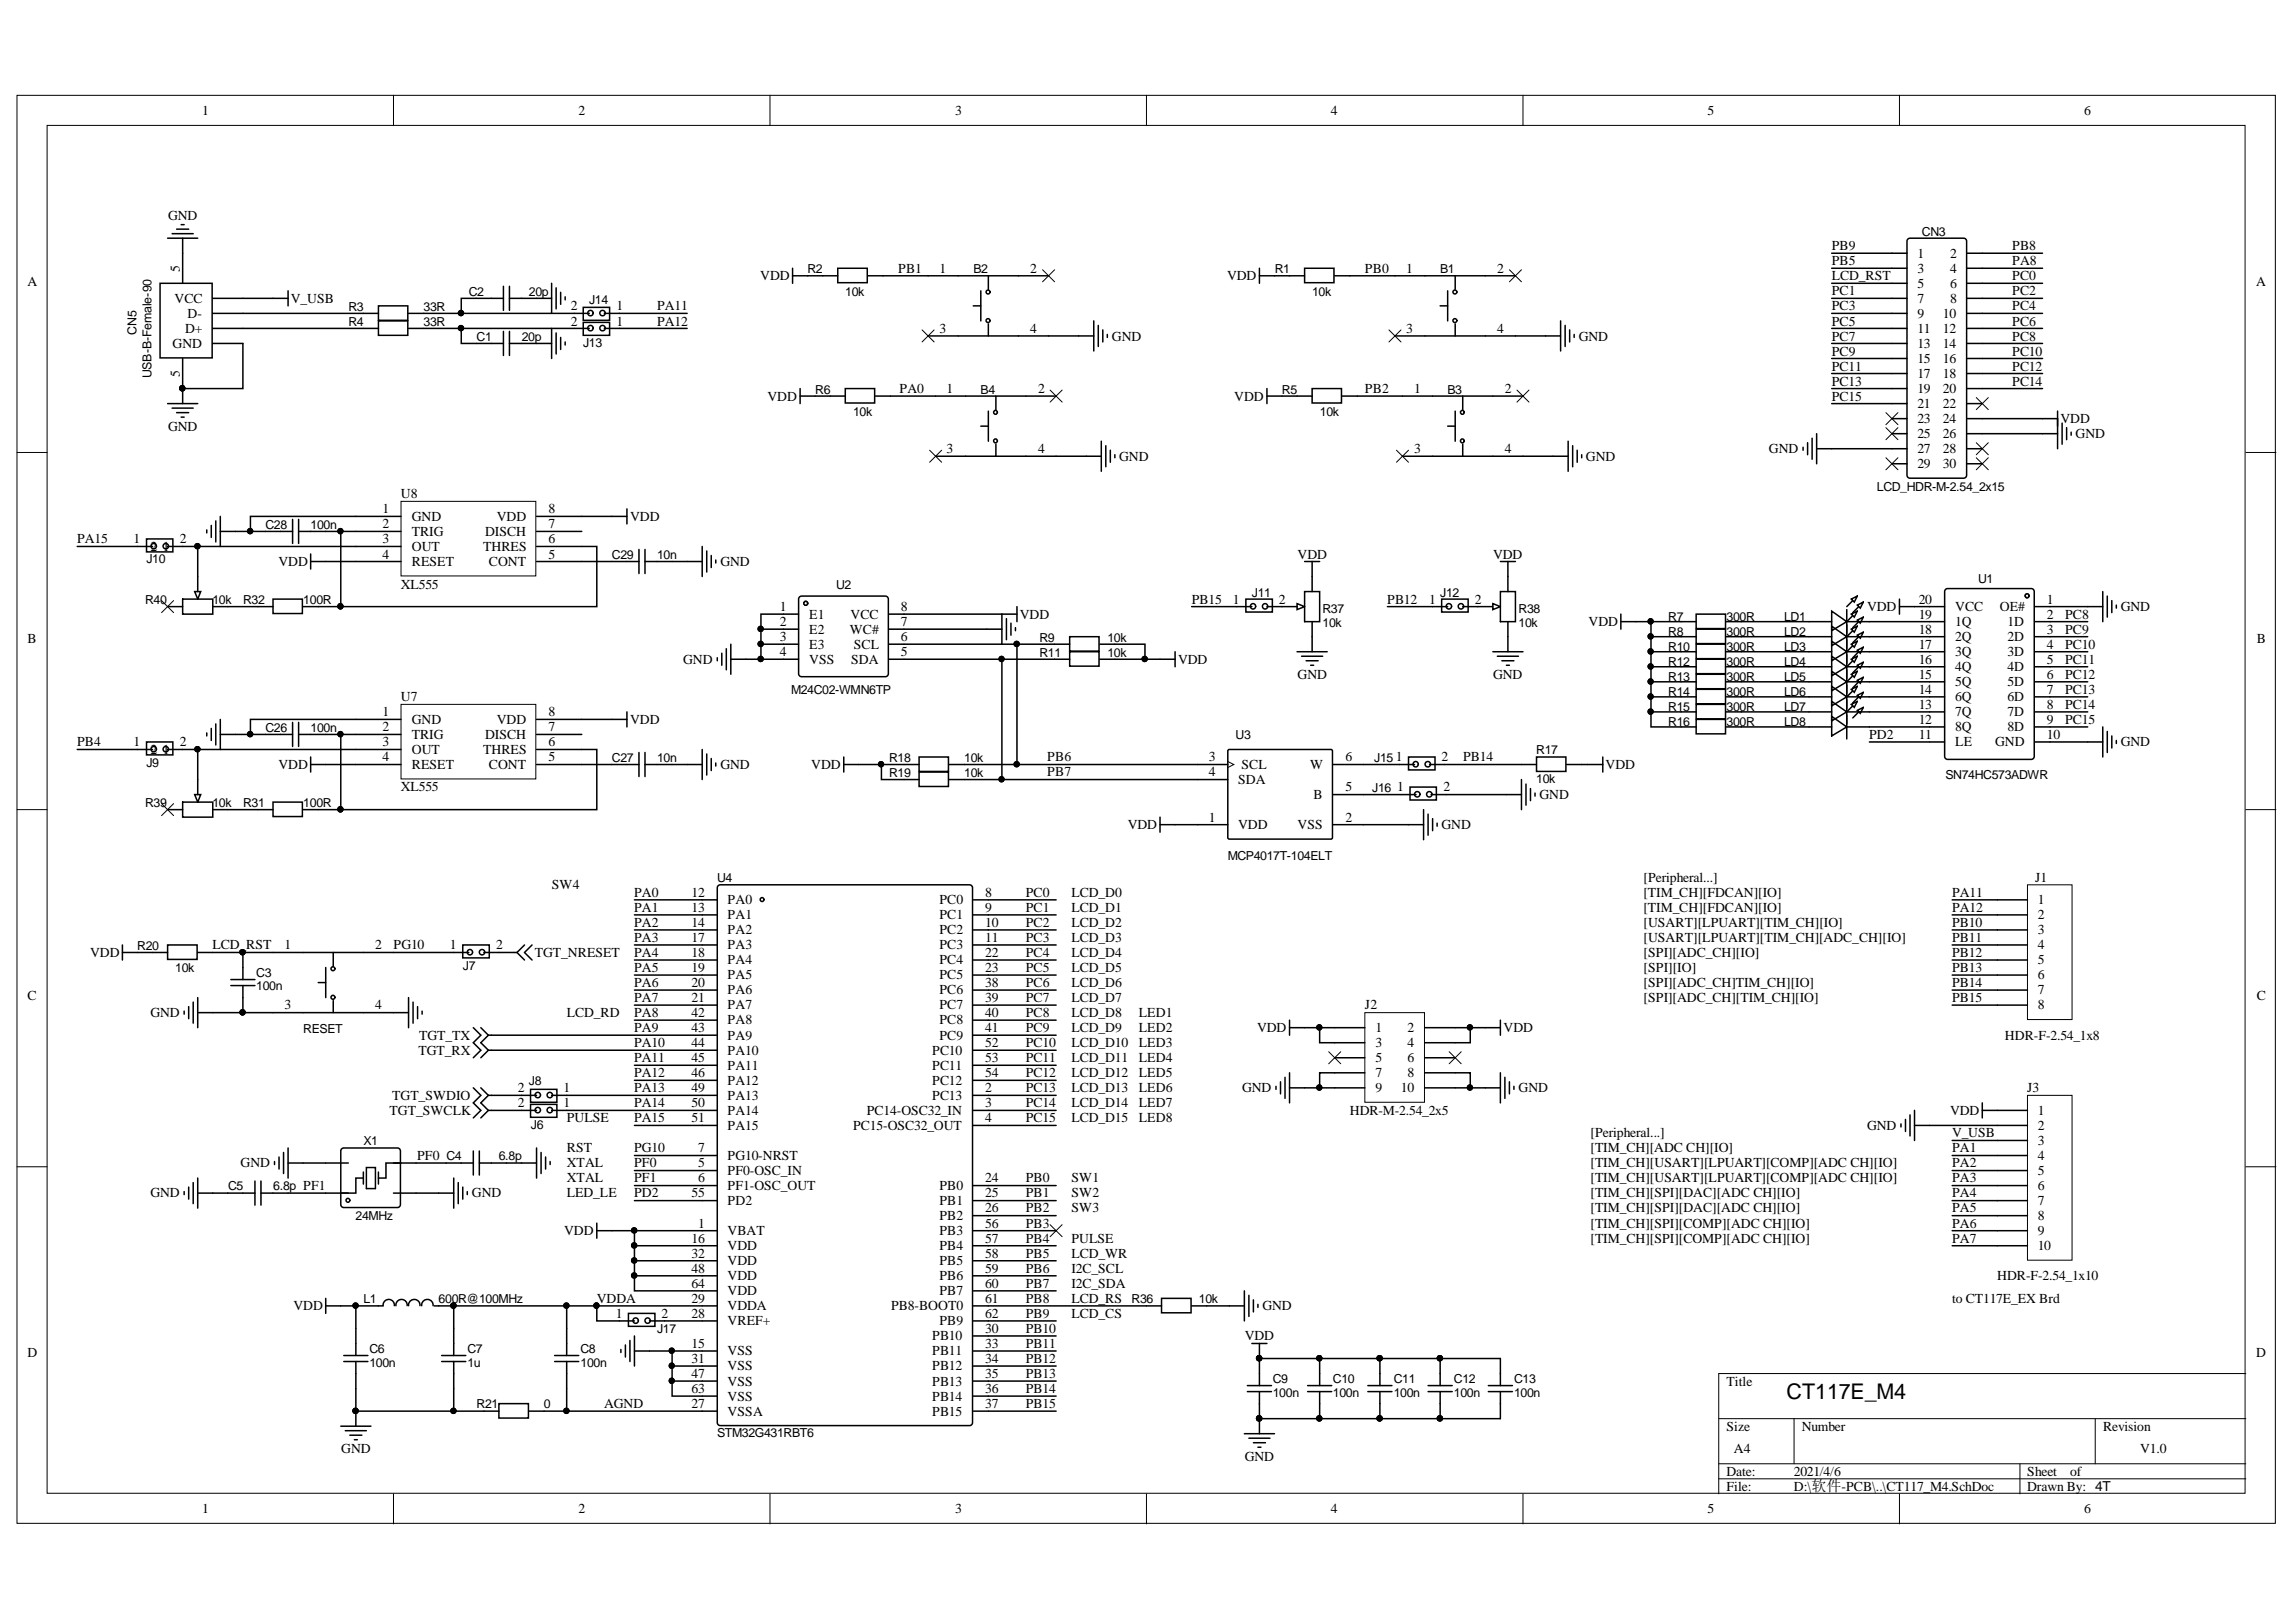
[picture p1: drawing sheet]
<svg xmlns="http://www.w3.org/2000/svg" width="297mm" height="210mm" viewBox="0 0 297 210" stroke-linecap="round" stroke-linejoin="round" font-family="sans-serif">
<defs><g id="words">
<text font-size="2.8" x="231.1" y="181.1">CT117E_M4</text>
<g font-size="1.8">
<text x="26.1" y="14.9">1</text>
<text x="74.8" y="14.9">2</text>
<text x="123.6" y="14.9">3</text>
<text x="172.2" y="14.9">4</text>
<text x="220.9" y="14.9">5</text>
<text x="269.6" y="14.9">6</text>
<text x="21.7" y="28.5">GND</text>
<text x="23.3" y="35.1" transform="rotate(-90 23.3 35.1)">5</text>
<text x="116.2" y="35.3">PB1</text>
<text x="121.5" y="35.3">1</text>
<text x="133.3" y="35.3">2</text>
<text x="176.6" y="35.3">PB0</text>
<text x="181.9" y="35.3">1</text>
<text x="193.7" y="35.3">2</text>
<text x="237" y="32.4">PB9</text>
<text x="237" y="34.3">PB5</text>
<text x="248.1" y="33.4">1</text>
<text x="248.1" y="35.3">3</text>
<text x="252.3" y="33.4">2</text>
<text x="252.3" y="35.3">4</text>
<text x="260.3" y="32.4">PB8</text>
<text x="260.3" y="34.3">PA8</text>
<text x="3.6" y="37">A</text>
<text x="22.6" y="39.2">VCC</text>
<text x="24.3" y="41.1">D-</text>
<text x="37.6" y="39.2">V_USB</text>
<text x="73.8" y="40.1">2</text>
<text x="79.8" y="40.1">1</text>
<text x="85" y="40.1">PA11</text>
<text x="98.4" y="36.2">VDD</text>
<text x="158.7" y="36.2">VDD</text>
<text x="237" y="38.2">PC1</text>
<text x="237" y="40.1">PC3</text>
<text x="237" y="36.2">LCD_RST</text>
<text x="248.1" y="37.3">5</text>
<text x="248.1" y="39.2">7</text>
<text x="248.1" y="41.1">9</text>
<text x="251.4" y="41.1">10</text>
<text x="252.3" y="37.3">6</text>
<text x="252.3" y="39.2">8</text>
<text x="260.3" y="36.2">PC0</text>
<text x="260.3" y="38.2">PC2</text>
<text x="260.3" y="40.1">PC4</text>
<text x="291.9" y="37">A</text>
<text x="22.3" y="45">GND</text>
<text x="23.9" y="43.1">D+</text>
<text x="73.8" y="42.2">2</text>
<text x="79.8" y="42.2">1</text>
<text x="85" y="42.2">PA12</text>
<text x="121.5" y="43.1">3</text>
<text x="133.3" y="43.1">4</text>
<text x="143.9" y="44.1">GND</text>
<text x="181.9" y="43.1">3</text>
<text x="193.7" y="43.1">4</text>
<text x="204.2" y="44.1">GND</text>
<text x="237" y="42.2">PC5</text>
<text x="237" y="44.1">PC7</text>
<text x="237" y="46">PC9</text>
<text x="237" y="48">PC11</text>
<text x="248.1" y="43.1">11</text>
<text x="248.1" y="45">13</text>
<text x="248.1" y="47">15</text>
<text x="251.4" y="43.1">12</text>
<text x="251.4" y="45">14</text>
<text x="251.4" y="47">16</text>
<text x="260.3" y="42.2">PC6</text>
<text x="260.3" y="44.1">PC8</text>
<text x="260.3" y="46">PC10</text>
<text x="260.3" y="48">PC12</text>
<text x="23.3" y="48.8" transform="rotate(-90 23.3 48.8)">5</text>
<text x="99.3" y="51.9">VDD</text>
<text x="116.4" y="50.9">PA0</text>
<text x="122.5" y="50.9">1</text>
<text x="134.3" y="50.9">2</text>
<text x="159.7" y="51.9">VDD</text>
<text x="176.6" y="50.9">PB2</text>
<text x="182.9" y="50.9">1</text>
<text x="194.7" y="50.9">2</text>
<text x="237" y="49.9">PC13</text>
<text x="237" y="51.9">PC15</text>
<text x="248.1" y="48.9">17</text>
<text x="248.1" y="50.9">19</text>
<text x="248.1" y="52.8">21</text>
<text x="251.4" y="48.9">18</text>
<text x="251.4" y="50.9">20</text>
<text x="251.4" y="52.8">22</text>
<text x="260.3" y="49.9">PC14</text>
<text x="21.7" y="55.8">GND</text>
<text x="122.5" y="58.6">3</text>
<text x="134.3" y="58.6">4</text>
<text x="144.8" y="59.7">GND</text>
<text x="182.9" y="58.6">3</text>
<text x="194.7" y="58.6">4</text>
<text x="205.2" y="59.7">GND</text>
<text x="228.9" y="58.6">GND</text>
<text x="248.1" y="54.8">23</text>
<text x="248.1" y="56.7">25</text>
<text x="248.1" y="58.6">27</text>
<text x="251.4" y="54.8">24</text>
<text x="251.4" y="56.7">26</text>
<text x="251.4" y="58.6">28</text>
<text x="266.6" y="54.8">VDD</text>
<text x="268.5" y="56.7">GND</text>
<text x="51.8" y="64.5">U8</text>
<text x="248.1" y="60.6">29</text>
<text x="251.4" y="60.6">30</text>
<text x="10" y="70.3">PA15</text>
<text x="17.3" y="70.3">1</text>
<text x="19.5" y="71.3">2</text>
<text x="21.1" y="71.3">1</text>
<text x="23.3" y="70.3">2</text>
<text x="49.5" y="66.4">1</text>
<text x="49.5" y="68.4">2</text>
<text x="49.5" y="70.3">3</text>
<text x="53.3" y="67.4">GND</text>
<text x="53.3" y="69.4">TRIG</text>
<text x="53.3" y="71.3">OUT</text>
<text x="62.5" y="71.3">THRES</text>
<text x="62.8" y="69.4">DISCH</text>
<text x="64.3" y="67.4">VDD</text>
<text x="71" y="70.3">6</text>
<text x="71" y="68.4">7</text>
<text x="71" y="66.4">8</text>
<text x="81.5" y="67.4">VDD</text>
<text x="36" y="73.3">VDD</text>
<text x="49.5" y="72.3">4</text>
<text x="51.8" y="76.2">XL555</text>
<text x="53.3" y="73.3">RESET</text>
<text x="63.3" y="73.3">CONT</text>
<text x="71" y="72.3">5</text>
<text x="93.2" y="73.3">GND</text>
<text x="167.9" y="72.3">VDD</text>
<text x="193.2" y="72.3">VDD</text>
<text x="3.6" y="83.2">B</text>
<text x="100.9" y="79.1">1</text>
<text x="100.9" y="81">2</text>
<text x="100.9" y="83">3</text>
<text x="104.7" y="80.1">E1</text>
<text x="104.7" y="82">E2</text>
<text x="104.7" y="84">E3</text>
<text x="109.9" y="82">WC#</text>
<text x="110" y="80.1">VCC</text>
<text x="110.5" y="84">SCL</text>
<text x="116.5" y="83">6</text>
<text x="116.5" y="81">7</text>
<text x="116.5" y="79.1">8</text>
<text x="131.9" y="80.1">VDD</text>
<text x="154.2" y="78.2">PB15</text>
<text x="159.5" y="78.2">1</text>
<text x="165.4" y="78.2">2</text>
<text x="179.5" y="78.2">PB12</text>
<text x="184.9" y="78.2">1</text>
<text x="190.8" y="78.2">2</text>
<text x="205.5" y="81">VDD</text>
<text x="241.5" y="79.1">VDD</text>
<text x="248.2" y="84">17</text>
<text x="248.2" y="82">18</text>
<text x="248.2" y="80.1">19</text>
<text x="248.2" y="78.2">20</text>
<text x="253" y="83">2Q</text>
<text x="253" y="81">1Q</text>
<text x="253" y="79.1">VCC</text>
<text x="258.7" y="79.1">OE#</text>
<text x="259.7" y="81">1D</text>
<text x="259.7" y="83">2D</text>
<text x="264.8" y="78.2">1</text>
<text x="264.8" y="80.1">2</text>
<text x="264.8" y="82">3</text>
<text x="264.8" y="84">4</text>
<text x="267.2" y="80.1">PC8</text>
<text x="267.2" y="82">PC9</text>
<text x="267.2" y="84">PC10</text>
<text x="274.4" y="79.1">GND</text>
<text x="292" y="83.2">B</text>
<text x="88.4" y="85.9">GND</text>
<text x="100.9" y="84.9">4</text>
<text x="104.7" y="85.9">VSS</text>
<text x="110.1" y="85.9">SDA</text>
<text x="116.5" y="84.9">5</text>
<text x="152.4" y="85.9">VDD</text>
<text x="167.9" y="87.9">GND</text>
<text x="193.2" y="87.9">GND</text>
<text x="248.2" y="89.8">14</text>
<text x="248.2" y="87.9">15</text>
<text x="248.2" y="85.9">16</text>
<text x="253" y="88.8">5Q</text>
<text x="253" y="86.9">4Q</text>
<text x="253" y="84.9">3Q</text>
<text x="259.7" y="84.9">3D</text>
<text x="259.7" y="86.9">4D</text>
<text x="259.7" y="88.8">5D</text>
<text x="264.8" y="85.9">5</text>
<text x="264.8" y="87.9">6</text>
<text x="264.8" y="89.8">7</text>
<text x="267.2" y="85.9">PC11</text>
<text x="267.2" y="87.9">PC12</text>
<text x="267.2" y="89.8">PC13</text>
<text x="49.5" y="92.7">1</text>
<text x="49.5" y="94.6">2</text>
<text x="51.8" y="90.7">U7</text>
<text x="53.3" y="93.7">GND</text>
<text x="53.3" y="95.6">TRIG</text>
<text x="62.8" y="95.6">DISCH</text>
<text x="64.3" y="93.7">VDD</text>
<text x="71" y="94.6">7</text>
<text x="71" y="92.7">8</text>
<text x="81.5" y="93.7">VDD</text>
<text x="241.8" y="95.6">PD2</text>
<text x="248.2" y="95.6">11</text>
<text x="248.2" y="93.7">12</text>
<text x="248.2" y="91.8">13</text>
<text x="253" y="94.6">8Q</text>
<text x="253" y="92.7">7Q</text>
<text x="253" y="90.7">6Q</text>
<text x="259.7" y="90.7">6D</text>
<text x="259.7" y="92.7">7D</text>
<text x="259.7" y="94.6">8D</text>
<text x="264.8" y="91.8">8</text>
<text x="264.8" y="93.7">9</text>
<text x="264.8" y="95.6">10</text>
<text x="267.2" y="91.8">PC14</text>
<text x="267.2" y="93.7">PC15</text>
<text x="10" y="96.6">PB4</text>
<text x="17.3" y="96.6">1</text>
<text x="19.5" y="97.6">2</text>
<text x="21.1" y="97.6">1</text>
<text x="23.3" y="96.6">2</text>
<text x="36" y="99.5">VDD</text>
<text x="49.5" y="96.6">3</text>
<text x="49.5" y="98.5">4</text>
<text x="53.3" y="97.6">OUT</text>
<text x="53.3" y="99.5">RESET</text>
<text x="62.5" y="97.6">THRES</text>
<text x="63.3" y="99.5">CONT</text>
<text x="71" y="98.5">5</text>
<text x="71" y="96.6">6</text>
<text x="93.2" y="99.5">GND</text>
<text x="105" y="99.5">VDD</text>
<text x="135.5" y="98.5">PB6</text>
<text x="135.5" y="100.5">PB7</text>
<text x="156.4" y="100.5">4</text>
<text x="156.4" y="98.5">3</text>
<text x="160.2" y="101.5">SDA</text>
<text x="160.6" y="99.5">SCL</text>
<text x="169.5" y="99.5">W</text>
<text x="174.1" y="98.5">6</text>
<text x="186.5" y="98.5">2</text>
<text x="189.3" y="98.5">PB14</text>
<text x="207.7" y="99.5">VDD</text>
<text x="253" y="96.6">LE</text>
<text x="258.1" y="96.6">GND</text>
<text x="274.4" y="96.6">GND</text>
<text x="51.8" y="102.4">XL555</text>
<text x="145.9" y="107.3">VDD</text>
<text x="156.4" y="106.4">1</text>
<text x="160.2" y="107.3">VDD</text>
<text x="167.9" y="107.3">VSS</text>
<text x="169.9" y="103.4">B</text>
<text x="174.1" y="102.4">5</text>
<text x="174.1" y="106.4">2</text>
<text x="180.7" y="102.4">1</text>
<text x="186.5" y="107.3">GND</text>
<text x="186.7" y="102.4">2</text>
<text x="199.2" y="103.4">GND</text>
<text x="71.4" y="115.1">SW4</text>
<text x="82" y="116.1">PA0</text>
<text x="82" y="118">PA1</text>
<text x="82" y="120">PA2</text>
<text x="89.5" y="116.1">12</text>
<text x="89.5" y="118">13</text>
<text x="89.5" y="120">14</text>
<text x="94.1" y="117">PA0</text>
<text x="94.1" y="119">PA1</text>
<text x="121.5" y="117">PC0</text>
<text x="121.5" y="119">PC1</text>
<text x="127.5" y="116.1">8</text>
<text x="127.5" y="118">9</text>
<text x="127.5" y="120">10</text>
<text x="132.7" y="116.1">PC0</text>
<text x="132.7" y="118">PC1</text>
<text x="132.7" y="120">PC2</text>
<text x="138.6" y="116.1">LCD_D0</text>
<text x="138.6" y="118">LCD_D1</text>
<text x="138.6" y="120">LCD_D2</text>
<text x="212.6" y="116.1">[TIM_CH][FDCAN][IO]</text>
<text x="212.6" y="120">[USART][LPUART][TIM_CH][IO]</text>
<text x="212.6" y="118">[TIM_CH][FDCAN][IO]</text>
<text x="212.6" y="114.2">[Peripheral...]</text>
<text x="252.5" y="116.1">PA11</text>
<text x="252.5" y="118">PA12</text>
<text x="252.5" y="120">PB10</text>
<text x="263.3" y="114.2">J1</text>
<text x="263.6" y="117">1</text>
<text x="263.6" y="119">2</text>
<text x="11.7" y="123.9">VDD</text>
<text x="27.5" y="122.9">LCD_RST</text>
<text x="36.8" y="122.9">1</text>
<text x="48.5" y="122.9">2</text>
<text x="50.9" y="122.9">PG10</text>
<text x="58.2" y="122.9">1</text>
<text x="64.2" y="122.9">2</text>
<text x="69.2" y="123.9">TGT_NRESET</text>
<text x="82" y="121.9">PA3</text>
<text x="82" y="123.9">PA4</text>
<text x="82" y="125.8">PA5</text>
<text x="89.5" y="121.9">17</text>
<text x="89.5" y="123.9">18</text>
<text x="89.5" y="125.8">19</text>
<text x="94.1" y="120.9">PA2</text>
<text x="94.1" y="122.9">PA3</text>
<text x="94.1" y="124.8">PA4</text>
<text x="121.5" y="120.9">PC2</text>
<text x="121.5" y="122.9">PC3</text>
<text x="121.5" y="124.8">PC4</text>
<text x="127.5" y="121.9">11</text>
<text x="127.5" y="123.9">22</text>
<text x="127.5" y="125.8">23</text>
<text x="132.7" y="121.9">PC3</text>
<text x="132.7" y="123.9">PC4</text>
<text x="132.7" y="125.8">PC5</text>
<text x="138.6" y="121.9">LCD_D3</text>
<text x="138.6" y="123.9">LCD_D4</text>
<text x="138.6" y="125.8">LCD_D5</text>
<text x="212.6" y="121.9">[USART][LPUART][TIM_CH][ADC_CH][IO]</text>
<text x="212.6" y="123.9">[SPI][ADC_CH][IO]</text>
<text x="212.6" y="125.8">[SPI][IO]</text>
<text x="252.5" y="123.9">PB12</text>
<text x="252.5" y="125.8">PB13</text>
<text x="252.5" y="121.9">PB11</text>
<text x="263.6" y="120.9">3</text>
<text x="263.6" y="122.9">4</text>
<text x="263.6" y="124.8">5</text>
<text x="3.6" y="129.4">C</text>
<text x="19.5" y="131.6">GND</text>
<text x="36.8" y="130.6">3</text>
<text x="48.5" y="130.6">4</text>
<text x="73.3" y="131.6">LCD_RD</text>
<text x="82" y="127.8">PA6</text>
<text x="82" y="129.7">PA7</text>
<text x="82" y="131.6">PA8</text>
<text x="89.5" y="127.8">20</text>
<text x="89.5" y="129.7">21</text>
<text x="89.5" y="131.6">42</text>
<text x="94.1" y="126.7">PA5</text>
<text x="94.1" y="128.7">PA6</text>
<text x="94.1" y="130.6">PA7</text>
<text x="121.5" y="126.7">PC5</text>
<text x="121.5" y="128.7">PC6</text>
<text x="121.5" y="130.6">PC7</text>
<text x="127.5" y="127.8">38</text>
<text x="127.5" y="129.7">39</text>
<text x="127.5" y="131.6">40</text>
<text x="132.7" y="127.8">PC6</text>
<text x="132.7" y="129.7">PC7</text>
<text x="132.7" y="131.6">PC8</text>
<text x="138.6" y="127.8">LCD_D6</text>
<text x="138.6" y="129.7">LCD_D7</text>
<text x="138.6" y="131.6">LCD_D8</text>
<text x="147.3" y="131.6">LED1</text>
<text x="176.6" y="130.6">J2</text>
<text x="212.6" y="127.8">[SPI][ADC_CH]TIM_CH][IO]</text>
<text x="212.6" y="129.7">[SPI][ADC_CH][TIM_CH][IO]</text>
<text x="252.5" y="127.8">PB14</text>
<text x="252.5" y="129.7">PB15</text>
<text x="263.6" y="126.7">6</text>
<text x="263.6" y="128.7">7</text>
<text x="263.6" y="130.6">8</text>
<text x="292" y="129.4">C</text>
<text x="54.1" y="136.5">TGT_RX</text>
<text x="54.2" y="134.6">TGT_TX</text>
<text x="82" y="133.6">PA9</text>
<text x="82" y="135.5">PA10</text>
<text x="82" y="137.5">PA11</text>
<text x="89.5" y="133.6">43</text>
<text x="89.5" y="135.5">44</text>
<text x="89.5" y="137.5">45</text>
<text x="94.1" y="132.6">PA8</text>
<text x="94.1" y="134.6">PA9</text>
<text x="94.1" y="136.5">PA10</text>
<text x="120.6" y="136.5">PC10</text>
<text x="121.5" y="132.6">PC8</text>
<text x="121.5" y="134.6">PC9</text>
<text x="127.5" y="133.6">41</text>
<text x="127.5" y="135.5">52</text>
<text x="127.5" y="137.5">53</text>
<text x="132.7" y="133.6">PC9</text>
<text x="132.7" y="135.5">PC10</text>
<text x="132.7" y="137.5">PC11</text>
<text x="138.6" y="133.6">LCD_D9</text>
<text x="138.6" y="135.5">LCD_D10</text>
<text x="138.6" y="137.5">LCD_D11</text>
<text x="147.3" y="133.6">LED2</text>
<text x="147.3" y="135.5">LED3</text>
<text x="147.3" y="137.5">LED4</text>
<text x="162.6" y="133.6">VDD</text>
<text x="177.9" y="133.6">1</text>
<text x="177.9" y="135.5">3</text>
<text x="177.9" y="137.5">5</text>
<text x="182.1" y="133.6">2</text>
<text x="182.1" y="135.5">4</text>
<text x="182.1" y="137.5">6</text>
<text x="194.5" y="133.6">VDD</text>
<text x="259.4" y="134.6">HDR-F-2.54_1x8</text>
<text x="50.7" y="142.4">TGT_SWDIO</text>
<text x="67" y="141.4">2</text>
<text x="67" y="143.3">2</text>
<text x="72.9" y="141.4">1</text>
<text x="72.9" y="143.3">1</text>
<text x="82" y="139.4">PA12</text>
<text x="82" y="141.4">PA13</text>
<text x="82" y="143.3">PA14</text>
<text x="89.5" y="139.4">46</text>
<text x="89.5" y="141.4">49</text>
<text x="89.5" y="143.3">50</text>
<text x="94.1" y="138.5">PA11</text>
<text x="94.1" y="140.4">PA12</text>
<text x="94.1" y="142.4">PA13</text>
<text x="120.6" y="142.4">PC13</text>
<text x="120.6" y="138.5">PC11</text>
<text x="120.6" y="140.4">PC12</text>
<text x="127.5" y="141.4">2</text>
<text x="127.5" y="143.3">3</text>
<text x="127.5" y="139.4">54</text>
<text x="132.7" y="139.4">PC12</text>
<text x="132.7" y="141.4">PC13</text>
<text x="132.7" y="143.3">PC14</text>
<text x="138.6" y="139.4">LCD_D12</text>
<text x="138.6" y="141.4">LCD_D13</text>
<text x="138.6" y="143.3">LCD_D14</text>
<text x="147.3" y="139.4">LED5</text>
<text x="147.3" y="141.4">LED6</text>
<text x="147.3" y="143.3">LED7</text>
<text x="160.7" y="141.4">GND</text>
<text x="177.9" y="139.4">7</text>
<text x="177.9" y="141.4">9</text>
<text x="181.2" y="141.4">10</text>
<text x="182.1" y="139.4">8</text>
<text x="196.5" y="141.4">GND</text>
<text x="262.3" y="141.4">J3</text>
<text x="50.4" y="144.3">TGT_SWCLK</text>
<text x="73.3" y="149.1">RST</text>
<text x="73.3" y="145.2">PULSE</text>
<text x="82" y="145.2">PA15</text>
<text x="82" y="149.1">PG10</text>
<text x="89.5" y="145.2">51</text>
<text x="90.3" y="149.1">7</text>
<text x="94.1" y="144.3">PA14</text>
<text x="94.1" y="146.3">PA15</text>
<text x="110.4" y="146.3">PC15-OSC32_OUT</text>
<text x="112.1" y="144.3">PC14-OSC32_IN</text>
<text x="127.5" y="145.2">4</text>
<text x="132.7" y="145.2">PC15</text>
<text x="138.6" y="145.2">LCD_D15</text>
<text x="147.3" y="145.2">LED8</text>
<text x="174.6" y="144.3">HDR-M-2.54_2x5</text>
<text x="205.8" y="149.1">[TIM_CH][ADC CH][IO]</text>
<text x="205.8" y="147.2">[Peripheral...]</text>
<text x="241.5" y="146.3">GND</text>
<text x="252.3" y="144.3">VDD</text>
<text x="252.5" y="149.1">PA1</text>
<text x="252.5" y="147.2">V_USB</text>
<text x="263.6" y="144.3">1</text>
<text x="263.6" y="146.3">2</text>
<text x="263.6" y="148.2">3</text>
<text x="19.5" y="155">GND</text>
<text x="31.1" y="151.1">GND</text>
<text x="54" y="150.1">PF0 C4</text>
<text x="61.1" y="155">GND</text>
<text x="73.3" y="151.1">XTAL</text>
<text x="73.3" y="153">XTAL</text>
<text x="73.3" y="155">LED_LE</text>
<text x="82" y="151.1">PF0</text>
<text x="82" y="153">PF1</text>
<text x="82" y="155">PD2</text>
<text x="89.5" y="155">55</text>
<text x="90.3" y="151.1">5</text>
<text x="90.3" y="153">6</text>
<text x="94.1" y="152.1">PF0-OSC_IN</text>
<text x="94.1" y="154">PF1-OSC_OUT</text>
<text x="94.1" y="150.1">PG10-NRST</text>
<text x="94.1" y="156">PD2</text>
<text x="121.5" y="154">PB0</text>
<text x="121.5" y="156">PB1</text>
<text x="127.5" y="153">24</text>
<text x="127.5" y="155">25</text>
<text x="132.7" y="153">PB0</text>
<text x="132.7" y="155">PB1</text>
<text x="138.6" y="153">SW1</text>
<text x="138.6" y="155">SW2</text>
<text x="205.8" y="151.1">[TIM_CH][USART][LPUART][COMP][ADC CH][IO]</text>
<text x="205.8" y="153">[TIM_CH][USART][LPUART][COMP][ADC CH][IO]</text>
<text x="205.8" y="155">[TIM_CH][SPI][DAC][ADC CH][IO]</text>
<text x="252.5" y="151.1">PA2</text>
<text x="252.5" y="153">PA3</text>
<text x="252.5" y="155">PA4</text>
<text x="263.6" y="150.1">4</text>
<text x="263.6" y="152.1">5</text>
<text x="263.6" y="154">6</text>
<text x="263.6" y="156">7</text>
<text x="73" y="159.9">VDD</text>
<text x="89.5" y="160.8">16</text>
<text x="90.3" y="158.9">1</text>
<text x="94.1" y="159.9">VBAT</text>
<text x="94.1" y="161.8">VDD</text>
<text x="121.5" y="157.9">PB2</text>
<text x="121.5" y="159.9">PB3</text>
<text x="121.5" y="161.8">PB4</text>
<text x="127.5" y="156.9">26</text>
<text x="127.5" y="158.9">56</text>
<text x="127.5" y="160.8">57</text>
<text x="132.7" y="156.9">PB2</text>
<text x="132.7" y="158.9">PB3</text>
<text x="132.7" y="160.8">PB4</text>
<text x="138.6" y="160.8">PULSE</text>
<text x="138.6" y="156.9">SW3</text>
<text x="205.8" y="156.9">[TIM_CH][SPI][DAC][ADC CH][IO]</text>
<text x="205.8" y="158.9">[TIM_CH][SPI][COMP][ADC CH][IO]</text>
<text x="205.8" y="160.8">[TIM_CH][SPI][COMP][ADC CH][IO]</text>
<text x="252.5" y="156.9">PA5</text>
<text x="252.5" y="158.9">PA6</text>
<text x="252.5" y="160.8">PA7</text>
<text x="263.6" y="157.9">8</text>
<text x="263.6" y="159.9">9</text>
<text x="263.6" y="161.8">10</text>
<text x="89.5" y="162.7">32</text>
<text x="89.5" y="164.7">48</text>
<text x="89.5" y="166.7">64</text>
<text x="94.1" y="163.8">VDD</text>
<text x="94.1" y="165.7">VDD</text>
<text x="94.1" y="167.6">VDD</text>
<text x="121.5" y="163.8">PB5</text>
<text x="121.5" y="165.7">PB6</text>
<text x="121.5" y="167.6">PB7</text>
<text x="127.5" y="162.7">58</text>
<text x="127.5" y="164.7">59</text>
<text x="127.5" y="166.7">60</text>
<text x="132.7" y="162.7">PB5</text>
<text x="132.7" y="164.7">PB6</text>
<text x="132.7" y="166.7">PB7</text>
<text x="138.6" y="166.7">I2C_SDA</text>
<text x="138.6" y="164.7">I2C_SCL</text>
<text x="138.6" y="162.7">LCD_WR</text>
<text x="258.4" y="165.7">HDR-F-2.54_1x10</text>
<text x="38" y="169.6">VDD</text>
<text x="77.2" y="168.7">VDDA</text>
<text x="79.7" y="170.6">1</text>
<text x="85.6" y="170.6">2</text>
<text x="89.5" y="170.6">28</text>
<text x="89.5" y="168.7">29</text>
<text x="94.1" y="171.5">VREF+</text>
<text x="94.1" y="169.6">VDDA</text>
<text x="115.3" y="169.6">PB8-BOOT0</text>
<text x="120.6" y="173.5">PB10</text>
<text x="121.5" y="171.5">PB9</text>
<text x="127.5" y="172.5">30</text>
<text x="127.5" y="168.7">61</text>
<text x="127.5" y="170.6">62</text>
<text x="132.7" y="168.7">PB8</text>
<text x="132.7" y="170.6">PB9</text>
<text x="132.7" y="172.5">PB10</text>
<text x="138.6" y="170.6">LCD_CS</text>
<text x="138.6" y="168.7">LCD_RS</text>
<text x="161" y="173.5">VDD</text>
<text x="163.3" y="169.6">GND</text>
<text x="252.5" y="168.7">to CT117E_EX Brd</text>
<text x="3.6" y="175.7">D</text>
<text x="89.5" y="174.5">15</text>
<text x="89.5" y="176.4">31</text>
<text x="89.5" y="178.4">47</text>
<text x="94.1" y="175.4">VSS</text>
<text x="94.1" y="177.4">VSS</text>
<text x="94.1" y="179.3">VSS</text>
<text x="120.6" y="175.4">PB11</text>
<text x="120.6" y="177.4">PB12</text>
<text x="120.6" y="179.3">PB13</text>
<text x="127.5" y="174.5">33</text>
<text x="127.5" y="176.4">34</text>
<text x="127.5" y="178.4">35</text>
<text x="132.7" y="174.5">PB11</text>
<text x="132.7" y="176.4">PB12</text>
<text x="132.7" y="178.4">PB13</text>
<text x="223.4" y="179.3">Title</text>
<text x="291.9" y="175.7">D</text>
<text x="78.1" y="182.3">AGND</text>
<text x="89.5" y="182.3">27</text>
<text x="89.5" y="180.3">63</text>
<text x="94.1" y="183.2">VSSA</text>
<text x="94.1" y="181.2">VSS</text>
<text x="120.6" y="181.2">PB14</text>
<text x="120.6" y="183.2">PB15</text>
<text x="127.5" y="180.3">36</text>
<text x="127.5" y="182.3">37</text>
<text x="132.7" y="180.3">PB14</text>
<text x="132.7" y="182.3">PB15</text>
<text x="223.4" y="185.1">Size</text>
<text x="233.1" y="185.1">Number</text>
<text x="272.1" y="185.1">Revision</text>
<text x="44.1" y="188.1">GND</text>
<text x="161" y="189">GND</text>
<text x="223.4" y="191">Date:</text>
<text x="224.3" y="188.1">A4</text>
<text x="232.1" y="191">2021/4/6</text>
<text x="262.3" y="191">Sheet</text>
<text x="267.8" y="191">of</text>
<text x="276.9" y="188.1">V1.0</text>
<text x="26.1" y="195.9">1</text>
<text x="74.8" y="195.9">2</text>
<text x="123.6" y="195.9">3</text>
<text x="172.2" y="195.9">4</text>
<text x="220.9" y="195.9">5</text>
<text x="223.4" y="192.9">File:</text>
<text x="232.1" y="192.9">D:\软件-PCB\..\CT117_M4.SchDoc</text>
<text x="262.3" y="192.9">Drawn By: 4T</text>
<text x="269.6" y="195.9">6</text>
</g>
<g font-size="1.6">
<text x="104.4" y="35.3">R2</text>
<text x="125.9" y="35.3">B2</text>
<text x="164.9" y="35.3">R1</text>
<text x="186.3" y="35.3">B1</text>
<text x="248.6" y="30.5">CN3</text>
<text x="45.1" y="40.2">R3</text>
<text x="54.8" y="40.2">33R</text>
<text x="60.6" y="38.3">C2</text>
<text x="68.4" y="38.3">20p</text>
<text x="76.2" y="39.3">J14</text>
<text x="109.4" y="38.3">10k</text>
<text x="169.7" y="38.3">10k</text>
<text x="17.7" y="43.3" transform="rotate(-90 17.7 43.3)">CN5</text>
<text x="45.1" y="42.2">R4</text>
<text x="54.8" y="42.2">33R</text>
<text x="61.7" y="44.1">C1</text>
<text x="67.5" y="44.1">20p</text>
<text x="75.4" y="44.9">J13</text>
<text x="19.6" y="48.9" transform="rotate(-90 19.6 48.9)">USB-B-Female-90</text>
<text x="105.5" y="50.9">R6</text>
<text x="110.4" y="53.8">10k</text>
<text x="126.9" y="50.9">B4</text>
<text x="165.9" y="50.9">R5</text>
<text x="170.8" y="53.8">10k</text>
<text x="187.2" y="50.9">B3</text>
<text x="242.8" y="63.5">LCD_HDR-M-2.54_2x15</text>
<text x="34.3" y="68.4">C28</text>
<text x="40.2" y="68.4">100n</text>
<text x="18.9" y="72.9">J10</text>
<text x="79.2" y="72.3">C29</text>
<text x="85" y="72.3">10n</text>
<text x="108.2" y="76.2">U2</text>
<text x="162" y="77.2">J11</text>
<text x="186.3" y="77.2">J12</text>
<text x="255.9" y="75.5">U1</text>
<text x="18.8" y="78.2">R40</text>
<text x="27.5" y="78.2">10k</text>
<text x="31.5" y="78.2">R32</text>
<text x="39.2" y="78.2">100R</text>
<text x="134.5" y="83.1">R9</text>
<text x="143.3" y="83.1">10k</text>
<text x="171.1" y="79.3">R37</text>
<text x="171.1" y="81.1">10k</text>
<text x="196.5" y="79.3">R38</text>
<text x="196.5" y="81.1">10k</text>
<text x="215.8" y="80.4">R7</text>
<text x="215.8" y="82.3">R8</text>
<text x="223.4" y="80.4">300R</text>
<text x="223.4" y="82.3">300R</text>
<text x="230.8" y="80.4">LD1</text>
<text x="230.8" y="82.3">LD2</text>
<text x="102.3" y="89.8">M24C02-WMN6TP</text>
<text x="134.5" y="85">R11</text>
<text x="143.3" y="85">10k</text>
<text x="215.8" y="84.2">R10</text>
<text x="215.8" y="86.2">R12</text>
<text x="215.8" y="88.1">R13</text>
<text x="223.4" y="84.2">300R</text>
<text x="223.4" y="86.2">300R</text>
<text x="223.4" y="88.1">300R</text>
<text x="230.8" y="84.2">LD3</text>
<text x="230.8" y="86.2">LD4</text>
<text x="230.8" y="88.1">LD5</text>
<text x="34.3" y="94.7">C26</text>
<text x="40.2" y="94.7">100n</text>
<text x="159.8" y="95.6">U3</text>
<text x="215.8" y="90.1">R14</text>
<text x="215.8" y="92">R15</text>
<text x="215.8" y="94">R16</text>
<text x="223.4" y="90.1">300R</text>
<text x="223.4" y="92">300R</text>
<text x="223.4" y="94">300R</text>
<text x="230.8" y="90.1">LD6</text>
<text x="230.8" y="92">LD7</text>
<text x="230.8" y="94">LD8</text>
<text x="18.9" y="99.2">J9</text>
<text x="79.2" y="98.6">C27</text>
<text x="85" y="98.6">10n</text>
<text x="115" y="98.6">R18</text>
<text x="115" y="100.5">R19</text>
<text x="124.7" y="98.6">10k</text>
<text x="124.7" y="100.5">10k</text>
<text x="177.8" y="98.6">J151</text>
<text x="198.8" y="97.6">R17</text>
<text x="198.8" y="101.3">10k</text>
<text x="251.7" y="100.8">SN74HC573ADWR</text>
<text x="18.8" y="104.4">R39</text>
<text x="27.5" y="104.4">10k</text>
<text x="31.5" y="104.4">R31</text>
<text x="39.2" y="104.4">100R</text>
<text x="177.5" y="102.5">J16</text>
<text x="158.8" y="111.3">MCP4017T-104ELT</text>
<text x="92.8" y="114.2">U4</text>
<text x="17.8" y="122.9">R20</text>
<text x="22.7" y="125.8">10k</text>
<text x="59.9" y="125.5">J7</text>
<text x="33.2" y="126.4">C3</text>
<text x="33.2" y="128.2">100n</text>
<text x="39.2" y="133.7">RESET</text>
<text x="68.4" y="140.4">J8</text>
<text x="47" y="148.2">X1</text>
<text x="68.7" y="146.1">J6</text>
<text x="29.5" y="154">C5</text>
<text x="35.4" y="154">6.8p PF1</text>
<text x="64.5" y="150.1">6.8p</text>
<text x="46" y="157.9">24MHz</text>
<text x="47" y="168.7">L1</text>
<text x="56.7" y="168.7">600R@100MHz</text>
<text x="85" y="172.5">J17</text>
<text x="146.4" y="168.7">R36</text>
<text x="155.1" y="168.7">10k</text>
<text x="47.8" y="175.1">C6</text>
<text x="47.8" y="176.8">100n</text>
<text x="60.5" y="175.1">C7</text>
<text x="60.5" y="176.8">1u</text>
<text x="75.1" y="175.1">C8</text>
<text x="75.1" y="176.8">100n</text>
<text x="164.7" y="179">C9</text>
<text x="172.4" y="179">C10</text>
<text x="180.3" y="179">C11</text>
<text x="188.1" y="179">C12</text>
<text x="195.9" y="179">C13</text>
<text x="61.7" y="182.3">R21</text>
<text x="70.4" y="182.3">0</text>
<text x="92.8" y="186">STM32G431RBT6</text>
<text x="164.7" y="180.7">100n</text>
<text x="172.4" y="180.7">100n</text>
<text x="180.3" y="180.7">100n</text>
<text x="188.1" y="180.7">100n</text>
<text x="195.9" y="180.7">100n</text>
</g>
</g></defs>
<g fill="#fff" stroke="#000" stroke-width=".13">
<path d="M2.2 12.3h292.2v184.8h-292.2z"/>
<path d="M6.1 16.2h284.4v177h-284.4z"/>
</g>
<g fill="none" stroke="#000" stroke-width=".13">
<path d="M50.9 12.3v3.9M99.6 12.3v3.9M148.3 12.3v3.9M197 12.3v3.9M245.7 12.3v3.9M2.2 58.6h3.9M290.5 58.6h3.9M2.2 104.8h3.9M290.5 104.8h3.9M2.2 151h3.9M290.5 151h3.9M290.5 177.8h-68.1v15.5"/>
<path d="M50.9 193.3v3.9M99.6 193.3v3.9M148.3 193.3v3.9M197 193.3v3.9M222.4 183.6h68.1M222.4 189.4h68.1M222.4 191.4h68.1M232.1 183.6v5.8M245.7 193.3v3.9M261.3 189.4v3.9M271.1 183.6v5.8"/>
</g>
<path d="M92.8 114.7l.4-.2h32.2l.4 .2v69.4l-.2 .3-32.4 .1-.4-.2z" fill="none" stroke="#000" stroke-width=".2"/>
<circle cx="98.6" cy="116.4" r=".25" fill="#fff" stroke="#000" stroke-width=".2"/>
<g fill="none" stroke="#000" stroke-width=".2">
<path d="M90.8 116.5h2M90.8 118.4h2M125.9 116.5h2M125.9 118.4h2M90.8 120.3h2M90.8 122.3h2M90.8 124.2h2M90.8 126.2h2M90.8 128.1h2M90.8 130.1h2M90.8 132h2M90.8 134h2"/>
<path d="M90.8 135.9h2M90.8 137.9h2M90.8 139.8h2M125.9 120.3h2M125.9 122.3h2M125.9 124.2h2M125.9 126.2h2M125.9 128.1h2M125.9 130.1h2M125.9 132h2M125.9 134h2M125.9 135.9h2"/>
<path d="M125.9 137.9h2M125.9 139.8h2M42.1 154.4h3M42.1 150.5h3M44.1 148.8l.4-.2h7.1l.2 .3-.1 7.2-.3 .2-7.1-.1-.2-.3zM50.9 154.4h2.9M50.9 150.5h2.9M77.2 159.3h2M77.2 158.3v1.9M90.8 159.3h2M90.8 141.7h2M90.8 143.7h2"/>
<path d="M90.8 145.6h2M90.8 151.5h2M90.8 153.4h2M90.8 149.5h2M90.8 155.4h2M125.9 159.3h2M125.9 141.7h2M125.9 143.7h2M125.9 145.6h2M125.9 153.4h2M125.9 155.4h2M125.9 157.3h2"/>
<path d="M42.1 169h2M42.1 168v2M44.5 176.2h3.1M44.5 175.4h3.1M46 171.9v3.5M46 176.2v3.5M49 169h.5M51 169a.73 .73 0 0 0-.7-.8 .73 .73 0 0 0-.7 .8M52.7 169a.73 .73 0 0 0-.8-.8 .73 .73 0 0 0-.7 .8M54.3 169a.74 .74 0 0 0-.7-.8 .74 .74 0 0 0-.7 .8M56 169a.74 .74 0 0 0-.7-.8 .74 .74 0 0 0-.7 .8M56.2 169h.6"/>
<path d="M57.1 176.2h3.2M57.1 175.4h3.2M58.7 171.9v3.5M58.7 176.2v3.5M71.8 176.2h3.1M71.8 175.4h3.1M73.3 171.9v3.5M73.3 176.2v3.5M80.1 170.9h2M80.3 174.6v.4M80.9 174.1v1.5M81.3 170h3.4v1.6h-3.4z"/>
<path d="M81.5 173.5v2.7M82.1 174.8h1.9M82.1 172.9v3.9M84 170.9h2M90.8 174.8h2M90.8 161.2h2M90.8 170.9h2M90.8 169h2M90.8 176.8h2M90.8 163.2h2M90.8 178.7h2M90.8 165.1h2"/>
<path d="M90.8 167h2M125.9 174.8h2M125.9 161.2h2M125.9 170.9h2M125.9 169h2M125.9 172.9h2M125.9 176.8h2M125.9 163.2h2M125.9 178.7h2M125.9 165.1h2M125.9 167h2M44.1 184.6h3.9"/>
<path d="M44.7 185.1h2.7M45.3 185.7h1.5M45.8 186.3h.4M46 182.6v2M62.6 182.6h1.9M64.5 181.6h3.9v1.9h-3.9zM68.4 182.6h2M90.8 182.6h2M90.8 180.7h2M125.9 182.6h2M125.9 180.7h2"/>
<circle cx="82.2" cy="170.9" r=".35"/>
<circle cx="83.8" cy="170.9" r=".35"/>
</g>
<g fill="#000" stroke="#000" stroke-width=".13">
<circle cx="77.2" cy="169" r=".35"/>
<circle cx="46" cy="182.6" r=".35"/>
</g>
<circle cx="45" cy="155.3" r=".25" fill="#fff" stroke="#000" stroke-width=".2"/>
<g fill="none" stroke="#000" stroke-width=".2">
<path d="M244.8 32.8h1.9M244.8 34.7h1.9M244.8 36.7h1.9M244.8 38.6h1.9M246.8 31l.3-.2h6.9l.2 .1 .2 .3v30.3l-.2 .3-.2 .1h-6.9l-.2-.1-.2-.3zM254.5 32.8h2M254.5 34.7h2M254.5 36.7h2M254.5 38.6h2M233.3 57.9v.4M233.9 57.3v1.5M234.4 56.7v2.7"/>
<path d="M235 58.1h2M235 56.1v3.9M244.8 40.6h1.9M244.8 42.5h1.9M244.8 44.4h1.9M244.8 46.4h1.9M244.8 48.3h1.9M244.8 50.3h1.9M244.8 52.2h1.9M244.8 54.2h1.9M244.8 56.1h1.9M244.8 58.1h1.9"/>
<path d="M254.5 40.6h2M254.5 42.5h2M254.5 44.4h2M254.5 46.4h2M254.5 48.3h2M254.5 50.3h2M254.5 52.2h2M254.5 54.2h2M254.5 56.1h2M254.5 58.1h2M264.2 54.2h2M264.2 56.1h2"/>
<path d="M266.2 53.2v4.9M266.8 54.8v2.7M267.4 55.3v1.6M267.9 55.9v.4M244.8 60h1.9M254.5 60h2M15.8 123.3h2M15.8 122.3v1.9M19.7 123.3h2M21.7 122.3h3.8v1.9h-3.8zM23.8 130.9v.3M24.4 130.3v1.5"/>
<path d="M25 129.7v2.7M25.6 129.1v3.9M25.6 131h1.9M25.6 123.3h1.9M29.9 126.8h3.1M29.9 127.5h3.1M31.4 123.3v3.5M31.4 127.5v3.5M35.3 131h17.6M35.3 123.3h15.6M41.2 127.2h.9M42.1 125.2v3.9"/>
<path d="M43.1 123.3v1.7M43.1 129.5v1.5M52.9 129.1v3.9M53.4 129.7v2.7M54 130.3v1.5M54.6 130.9v.3M23.8 154.2v.4M24.4 153.6v1.6M25 153v2.8M25.6 154.4h1.9M25.6 152.5v3.8M29.5 154.4h3.5"/>
<path d="M33 152.8v3.2M33.8 154.4h3.5M33.8 152.8v3.2M35.5 150.3v.4M36.1 149.7v1.6M36.7 149.1v2.8M37.3 148.6v3.9M37.3 150.5h1.9M47 152.5h-1v1.9h-1.9M47 151.7v1.5M47.4 151.1h1.2v2.7h-1.2zM49 151.7v1.5"/>
<path d="M51.9 150.5h-2v2h-.9M56.8 154.4h1.9M57.7 150.5h3.5M58.7 152.5v3.8M59.3 153v2.8M59.9 153.6v1.6M60.5 154.2v.4M61.2 148.9v3.2M62 150.5h3.5M62 148.9v3.2M67.5 150.5h1.9M69.4 148.6v3.9"/>
<path d="M70 149.1v2.8M70.6 149.7v1.6M71.2 150.3v.4"/>
<circle cx="43.1" cy="125.4" r=".25"/>
<circle cx="43.1" cy="129.1" r=".25"/>
</g>
<g fill="#000" stroke="#000" stroke-width=".13">
<circle cx="31.4" cy="131" r=".35"/>
<circle cx="31.4" cy="123.2" r=".35"/>
</g>
<path d="M244 53.4l1.5 1.6M244 55.3l1.5 1.6M244 59.2l1.5 1.6M245.5 53.4l-1.5 1.6M245.5 55.3l-1.5 1.6M245.5 59.2l-1.5 1.6M255.7 51.5l1.5 1.5M255.7 59.2l1.5 1.6M255.7 57.3l1.5 1.5M257.2 51.5l-1.5 1.5M257.2 59.2l-1.5 1.6M257.2 57.3l-1.5 1.5" fill="none" stroke="#000" stroke-width=".13"/>
<circle cx="262.2" cy="77.1" r=".25" fill="#fff" stroke="#000" stroke-width=".2"/>
<path d="M251.6 76.4l.4-.2h10.8l.3 .2 .1 21.5-.2 .3-11 .1-.4-.2z" fill="none" stroke="#000" stroke-width=".2"/>
<circle cx="262.2" cy="77.1" r=".25" fill="#fff" stroke="#000" stroke-width=".2"/>
<g fill="none" stroke="#000" stroke-width=".2">
<path d="M209.7 79.5v1.9M219.4 79.5h3.8v1.8h-3.8zM237 79.1l1.9 1.3-1.9 1.2zM238.9 78.9v16.7M239.5 77.5l.8-.4-.4 .8zM239.5 79.5l.8-.4-.4 .8zM239.7 79.7l-.8 .7h2.9M239.7 77.7l-.8 .8M240.3 78.3l.8-.4-.4 .8zM240.5 78.5l-.8 .8M245.7 78.5h2M245.7 77.5v2"/>
<path d="M249.6 78.5h2M263.3 78.5h1.9M270.1 78.5h1.9M272 76.6v3.8M272.6 77.1v2.8M273.2 77.7v1.6M273.8 78.3v.4M209.7 80.4h1.9M217.5 80.4h1.9M217.5 82.4h1.9M217.5 84.3h1.9M217.5 86.3h1.9"/>
<path d="M217.5 88.2h1.9M217.5 90.2h1.9M217.5 92.1h1.9M217.5 94.1h1.9M219.4 81.4h3.8v1.9h-3.8zM219.4 83.4h3.8v1.8h-3.8zM219.4 85.3h3.8v1.9h-3.8zM219.4 87.3h3.8v1.8h-3.8zM219.4 89.2h3.8v1.9h-3.8zM219.4 91.2h3.8v1.8h-3.8zM219.4 93.1h3.8v1.9h-3.8zM223.3 80.4h2"/>
<path d="M223.3 82.4h2M223.3 84.3h2M223.3 86.3h2M223.3 88.2h2M223.3 90.2h2M223.3 92.1h2M223.3 94.1h2M234 80.4h3M234 82.4h3M234 84.3h3M234 86.3h3M234 88.2h3"/>
<path d="M234 90.2h3M234 92.1h3M234 94.1h3M237 81l1.9 1.4-1.9 1.2zM237 83l1.9 1.3-1.9 1.2zM237 84.9l1.9 1.4-1.9 1.2zM237 86.9l1.9 1.3-1.9 1.2zM237 88.8l1.9 1.4-1.9 1.1zM237 90.8l1.9 1.3-1.9 1.2zM237 92.7l1.9 1.4-1.9 1.1zM238.9 94.1h2.9M239.5 81.4l.8-.4-.4 .8z"/>
<path d="M239.5 83.4l.8-.4-.4 .8zM239.5 85.3l.8-.4-.4 .8zM239.5 87.3l.8-.4-.4 .7zM239.5 89.2l.8-.4-.4 .8zM239.5 91.2l.8-.4-.4 .7zM239.7 81.6l-.8 .8h2.9M239.7 83.6l-.8 .7h2.9M239.7 85.5l-.8 .8h2.9M239.7 87.5l-.8 .7h2.9M239.7 89.4l-.8 .8h2.9M239.7 91.3l-.8 .8h2.9M240.3 80.3l.8-.4-.4 .7z"/>
<path d="M240.3 82.2l.8-.4-.4 .8zM240.3 84.1l.8-.3-.4 .7zM240.3 86.1l.8-.4-.4 .8zM240.3 88l.8-.4-.4 .8zM240.3 90l.8-.4-.4 .8zM240.3 91.9l.8-.4-.4 .8zM240.5 80.4l-.8 .8M240.5 82.4l-.8 .8M240.5 84.3l-.8 .8M240.5 86.3l-.8 .8M240.5 88.2l-.8 .8M240.5 90.2l-.8 .8"/>
<path d="M240.5 92.1l-.8 .8M249.6 80.4h2M249.6 82.4h2M249.6 84.3h2M249.6 86.3h2M249.6 88.2h2M249.6 90.2h2M249.6 92.1h2M249.6 94.1h2M249.6 96h2M263.3 80.4h1.9M263.3 82.4h1.9"/>
<path d="M263.3 84.3h1.9M263.3 86.3h1.9M263.3 88.2h1.9M263.3 90.2h1.9M263.3 92.1h1.9M263.3 94.1h1.9M263.3 96h1.9M270.1 96h1.9M272 94.1v3.9M272.6 94.7v2.7M273.2 95.2v1.6M273.8 95.8v.4"/>
</g>
<circle cx="104.2" cy="78.1" r=".25" fill="#fff" stroke="#000" stroke-width=".2"/>
<path d="M103.4 77.3l.3-.2 11 .1 .2 .3v9.9l-.4 .2-11-.1-.2-.3z" fill="none" stroke="#000" stroke-width=".2"/>
<circle cx="104.2" cy="78.1" r=".25" fill="#fff" stroke="#000" stroke-width=".2"/>
<g fill="none" stroke="#000" stroke-width=".2">
<path d="M20.7 36.7h6.7v9.6h-6.7zM21.7 30.8h3.9M22.3 30.2h2.7M22.9 29.7h1.5M23.4 29.1h.4M23.6 30.8v5.9M27.5 38.6h3.9M35.3 38.6h2M37.3 37.6v2M49 39.6h3.8v1.8h-3.8zM102.5 35.7h2M102.5 34.7v2"/>
<path d="M106.4 35.7h2M108.4 34.7h3.8v1.9h-3.8zM112.3 35.7h1.9M120.1 35.7h15.6M125.9 39.6h1M126.9 37.6v3.9M127.9 35.7v1.7M162.9 35.7h2M162.9 34.7v2M166.8 35.7h2M168.8 34.7h3.8v1.9h-3.8zM172.7 35.7h1.9"/>
<path d="M180.5 35.7h15.6M186.3 39.6h1M187.3 37.6v3.9M188.3 35.7v1.7M21.7 52.2h3.9M22.3 52.8h2.7M22.9 53.4h1.5M23.4 54h.4M23.6 46.4v5.8M27.5 40.6h3.9M27.5 42.5h3.9M27.5 44.4h3.9"/>
<path d="M47 40.6h2M47 42.5h2M49 41.5h3.8v1.9h-3.8zM52.9 40.6h1.9M52.9 42.5h1.9M103.5 51.3h2M103.5 50.3v1.9M107.4 51.3h2M109.4 50.3h3.8v1.9h-3.8zM113.3 51.3h1.9M120.1 43.5h15.6M121 59h15.6"/>
<path d="M121 51.3h15.6M126.9 55.1h1M127.9 41.9v1.6M127.9 53.2v3.9M128.8 51.3v1.7M128.8 57.5v1.5M139.6 43.5h1.9M140.5 59h2M141.5 41.5v3.9M142.1 42.1v2.7M142.5 57.1v3.9M142.7 42.7v1.6"/>
<path d="M143.1 57.7v2.7M143.3 43.3v.4M143.6 58.3v1.5M144.2 58.8v.4M163.9 51.3h2M163.9 50.3v1.9M167.8 51.3h2M169.8 50.3h3.8v1.9h-3.8zM173.7 51.3h1.9M180.5 43.5h15.6M181.4 59h15.6M181.4 51.3h15.6"/>
<path d="M187.3 55.1h1M188.3 41.9v1.6M188.3 53.2v3.9M189.2 51.3v1.7M189.2 57.5v1.5M200 43.5h1.9M200.9 59h2M201.9 41.5v3.9M202.5 42.1v2.7M202.9 57.1v3.9M203.1 42.7v1.6M203.5 57.7v2.7"/>
<path d="M203.7 43.3v.4M204 58.3v1.5M204.6 58.8v.4M101.4 79.5h1.9M115 79.5h2M131.6 79.5h-2v3.9M131.6 78.5v1.9M165.9 78.5h1.9M167.8 78.1l1 .4-1 .4zM168.8 76.6h1.9v3.8h-1.9zM168.8 72.7h1.9M169.8 72.7v3.9"/>
<path d="M191.2 78.5h1.9M193.1 78.1l1 .4-1 .4zM194.1 76.6h2v3.8h-2zM194.1 72.7h2M195.1 72.7v3.9M92.8 85.1v.4M93.4 84.5v1.6M94 84v2.7M94.5 85.3h2M94.5 83.4v3.9M101.4 81.4h1.9M101.4 83.4h1.9"/>
<path d="M101.4 85.3h1.9M115 81.4h2M115 83.4h2M115 85.3h2M127.7 81.4h1.9M130.2 80.1v2.7M130.8 80.6v1.6M131.4 81.2v.4M136.4 83.4h2M136.4 85.3h2M138.4 82.4h3.8v1.9h-3.8zM138.4 84.3h3.8v1.9h-3.8z"/>
<path d="M142.3 83.4h1.9M142.3 85.3h1.9M150.1 85.3h1.9M152 84.3v2M167.8 84.3h3.9M168.4 84.9h2.7M169 85.5h1.5M169.6 86.1h.3M169.8 80.4v3.9M193.1 84.3h3.9M193.7 84.9h2.7M194.3 85.5h1.6"/>
<path d="M194.9 86.1h.4M195.1 80.4v3.9M58.7 123.3h1.9M59.9 122.3h3.4v1.7h-3.4zM61.2 133l1 1-1 .9 1 1-1 1M62.2 133l1 1M62.6 123.3h1.9M63.2 135.9l-1 1M63.2 134l-1 .9 1 1M63.2 135.9h.4M63.2 134h.4M66.5 123.3h.4"/>
<path d="M66.9 123.3l1 .9M67.9 122.3l-1 1M68.8 122.3l-.9 1 .9 .9M61.2 140.8l1 .9-1 1 1 1-1 1M62.2 140.8l1 .9M63.2 143.7l-1 1M63.2 141.7l-1 1 1 1M63.2 143.7h.4M63.2 141.7h.4M67.5 143.7h1.9M67.5 141.7h1.9M68.6 141h3.4v1.6h-3.4z"/>
<path d="M68.6 142.9h3.4v1.7h-3.4zM71.4 143.7h1.9M71.4 141.7h1.9M161.4 179.3h3.1M162 173.9h1.9M162.9 173.9v5.4M169.2 179.3h3.1M170.7 175.8v3.5M177 179.3h3.1M178.5 175.8v3.5M184.8 179.3h3.1M186.3 175.8v3.5"/>
<path d="M192.5 179.3h3.2M194.1 175.8v3.5M161 185.5h3.9M161.4 180.1h3.1M161.6 186.1h2.7M162.2 186.7h1.5M162.7 187.3h.4M162.9 180.1v5.4M169.2 180.1h3.1M170.7 180.1v3.5M177 180.1h3.1M178.5 180.1v3.5"/>
<path d="M184.8 180.1h3.1M186.3 180.1v3.5M192.5 180.1h3.2M194.1 180.1v3.5"/>
<circle cx="127.8" cy="37.8" r=".25"/>
<circle cx="188.2" cy="37.8" r=".25"/>
<circle cx="127.8" cy="41.5" r=".25"/>
<circle cx="128.8" cy="53.4" r=".25"/>
<circle cx="128.8" cy="57.1" r=".25"/>
<circle cx="188.2" cy="41.5" r=".25"/>
<circle cx="189.2" cy="53.4" r=".25"/>
<circle cx="189.2" cy="57.1" r=".25"/>
<circle cx="60.8" cy="123.2" r=".35"/>
<circle cx="62.4" cy="123.2" r=".35"/>
<circle cx="69.6" cy="141.7" r=".35"/>
<circle cx="69.6" cy="143.7" r=".35"/>
<circle cx="71.1" cy="141.7" r=".35"/>
<circle cx="71.1" cy="143.7" r=".35"/>
</g>
<g fill="none" stroke="#000" stroke-width=".13">
<path d="M134.9 34.9l1.5 1.6M136.4 34.9l-1.5 1.6M195.3 34.9l1.5 1.6M196.8 34.9l-1.5 1.6M119.3 42.7l1.6 1.6M120.3 58.3l1.5 1.5M120.9 42.7l-1.6 1.6M121.8 58.3l-1.5 1.5M135.9 50.5l1.5 1.5M137.4 50.5l-1.5 1.5M179.7 42.7l1.5 1.6M180.7 58.3l1.5 1.5"/>
<path d="M181.2 42.7l-1.5 1.6M182.2 58.3l-1.5 1.5M196.3 50.5l1.5 1.5M197.8 50.5l-1.5 1.5"/>
</g>
<g fill="#000" stroke="#000" stroke-width=".13">
<circle cx="23.6" cy="50.2" r=".35"/>
<circle cx="162.9" cy="175.8" r=".35"/>
<circle cx="170.7" cy="175.8" r=".35"/>
<circle cx="178.5" cy="175.8" r=".35"/>
<circle cx="186.3" cy="175.8" r=".35"/>
<circle cx="162.9" cy="183.6" r=".35"/>
<circle cx="170.7" cy="183.6" r=".35"/>
<circle cx="178.5" cy="183.6" r=".35"/>
<circle cx="186.3" cy="183.6" r=".35"/>
</g>
<path d="M262.3 114.5h5.8v17.4h-5.8z" fill="#fff" stroke="#000" stroke-width=".13"/>
<g fill="none" stroke="#000" stroke-width=".2">
<path d="M61.6 38.6h3.5M65.1 37.1v3.1M65.9 37.1v3.1M65.9 38.6h3.5M75.5 39.8h3.4v1.6h-3.4zM61.6 44.4h3.5M65.1 42.9v3.1M65.9 42.9v3.1M65.9 44.4h3.5M74.3 40.6h1.9M74.3 42.5h1.9M75.5 41.7h3.4v1.7h-3.4z"/>
<path d="M78.2 40.6h1.9M78.2 42.5h1.9M160 78.5h2M161.2 77.5h3.4v1.7h-3.4zM163.9 78.5h2M185.3 78.5h2M186.5 77.5h3.4v1.7h-3.4zM189.2 78.5h2M258.4 116.5h3.9M258.4 118.4h3.9M258.4 120.3h3.9M258.4 122.3h3.9"/>
<path d="M258.4 124.2h3.9M258.4 126.2h3.9M258.4 128.1h3.9M258.4 130.1h3.9"/>
<circle cx="76.4" cy="42.5" r=".35"/>
<circle cx="76.4" cy="40.5" r=".35"/>
<circle cx="77.9" cy="42.5" r=".35"/>
<circle cx="77.9" cy="40.5" r=".35"/>
<circle cx="162.1" cy="78.5" r=".35"/>
<circle cx="163.7" cy="78.5" r=".35"/>
<circle cx="187.4" cy="78.5" r=".35"/>
<circle cx="189" cy="78.5" r=".35"/>
</g>
<path d="M262.3 141.7h5.8v21.4h-5.8z" fill="#fff" stroke="#000" stroke-width=".13"/>
<g fill="none" stroke="#000" stroke-width=".2">
<path d="M245.9 145.4v.4M246.5 144.9v1.5M247.1 144.3v2.7M247.7 145.6h1.9M247.7 143.7v3.9M256.5 143.7h5.8M256.5 142.7v2M258.4 145.6h3.9M258.4 147.6h3.9M258.4 149.5h3.9M258.4 151.5h3.9M258.4 153.4h3.9"/>
<path d="M258.4 155.4h3.9M258.4 157.3h3.9M258.4 159.3h3.9M258.4 161.2h3.9"/>
</g>
<path d="M176.6 131h7.7v11.6h-7.7z" fill="#fff" stroke="#000" stroke-width=".13"/>
<g fill="none" stroke="#000" stroke-width=".2">
<path d="M109.2 98.9h1.9M109.2 98v1.9M117 98.9h1.9M118.9 98h3.8v1.8h-3.8zM118.9 99.9h3.8v1.9h-3.8zM122.8 98.9h1.9M154.9 98.9h3.9M158.9 97h13.4v11.5h-13.4zM172.5 98.9h3.9M181.1 98.9h1.9M182.2 98h3.5v1.6h-3.5zM185 98.9h1.9"/>
<path d="M196.8 98.9h2M198.8 98h3.8v1.8h-3.8zM202.7 98.9h1.9M205.4 98.9h2M207.4 98v1.9M117 100.9h1.9M122.8 100.9h1.9M150.1 106.7h1.9M150.1 105.7v2M154.9 106.7h3.9M154.9 100.9h3.9M172.5 102.8h3.9"/>
<path d="M172.5 106.7h3.9M181.2 102.8h2M182.2 106.7h2M182.4 101.9h3.4v1.6h-3.4zM184.2 104.8v3.9M184.8 105.4v2.7M185.1 102.8h2M185.3 105.9v1.6M185.9 106.5v.4M194.9 102.8h1.9M196.8 100.9v3.9M197.4 101.5v2.7"/>
<path d="M198 102v1.6M198.6 102.6v.4M165.7 140v1.6M166.2 139.4v2.7M166.8 133h2M166.8 132v2M166.8 138.8v3.9M172.7 133h3.9M172.7 134.9h3.9M172.7 136.9h3.9M172.7 138.8h3.9M184.4 133h3.9"/>
<path d="M184.4 134.9h3.9M184.4 136.9h3.9M184.4 138.8h3.9M192.2 133h1.9M194.1 132v2M194.1 138.8v3.9M194.7 139.4v2.7M195.3 140v1.6M165.1 140.6v.4M166.8 140.8h2M172.7 140.8h3.9M184.4 140.8h3.9"/>
<path d="M192.2 140.8h1.9M195.9 140.6v.4"/>
<circle cx="183.1" cy="98.9" r=".35"/>
<circle cx="184.7" cy="98.9" r=".35"/>
<circle cx="183.4" cy="102.8" r=".35"/>
<circle cx="184.9" cy="102.8" r=".35"/>
</g>
<path d="M158.8 98.5l.8 .4-.8 .4M171.9 136.1l1.6 1.6M173.5 136.1l-1.6 1.6M187.5 136.1l1.5 1.6M189 136.1l-1.5 1.6" fill="none" stroke="#000" stroke-width=".13"/>
<path d="M51.9 91.2h17.4v9.6h-17.4z" fill="#fff" stroke="#000" stroke-width=".13"/>
<g fill="none" stroke="#000" stroke-width=".2">
<path d="M69.4 38.6h2M71.4 36.7v3.9M71.9 37.2v2.8M72.5 37.8v1.6M73.1 38.4v.4M69.4 44.4h2M71.4 42.5v3.9M71.9 43.1v2.7M72.5 43.7v1.5M73.1 44.3v.3M17.8 97h1.9M19 96h3.4v1.7h-3.4z"/>
<path d="M21.7 97h1.9M26.7 94.8v.4M27.3 94.3v1.5M27.9 93.7v2.7M28.5 95h1.9M28.5 93.1v3.9M34.3 95h3.6M37.9 93.5v3.1M38.6 95h3.5M38.6 93.5v3.1M40.2 98.9h1.9M40.2 98v1.9"/>
<path d="M46 93.1h5.9M46 95h5.9M46 97h5.9M46 98.9h5.9M69.4 93.1h5.9M69.4 95h5.9M69.4 97h5.9M69.4 98.9h5.9M79.2 93.1h1.9M79.2 98.9h3.5M81.1 92.1v2M82.7 97.4v3.1"/>
<path d="M83.4 98.9h3.6M83.4 97.4v3.1M88.9 98.9h1.9M90.8 97v3.9M91.4 97.6v2.7M92 98.2v1.5M92.6 98.7v.4M21.7 104.8h1.9M23.6 103.8h3.9v1.9h-3.9zM25.2 102.8h.8l-.4 1zM25.6 100.9v1.9M27.5 104.8h2"/>
<path d="M33.4 104.8h1.9M35.3 103.8h3.8v1.9h-3.8zM39.2 104.8h2"/>
<circle cx="19.9" cy="97" r=".35"/>
<circle cx="21.4" cy="97" r=".35"/>
</g>
<path d="M20.9 104l1.6 1.6M22.5 104l-1.6 1.6" fill="none" stroke="#000" stroke-width=".13"/>
<path d="M51.9 64.9h17.4v9.6h-17.4z" fill="#fff" stroke="#000" stroke-width=".13"/>
<g fill="none" stroke="#000" stroke-width=".2">
<path d="M31.4 38.6h3.9M61.6 38.6h-1.9v2M104.5 35.7h1.9M114.2 35.7h5.9M164.9 35.7h1.9M174.6 35.7h5.9M237 34.7h7.8M237 36.7h7.8M237 38.6h7.8M237 32.8h7.8M256.5 34.7h7.7M256.5 36.7h7.7"/>
<path d="M256.5 38.6h7.7M256.5 32.8h7.7M31.4 44.4v5.9h-7.8M31.4 40.6h15.6M31.4 42.5h15.6M54.8 40.6h19.5M54.8 42.5h19.5M59.7 42.5v1.9h1.9M80.1 40.6h8.8M80.1 42.5h8.8M105.5 51.3h1.9M115.2 51.3h5.8"/>
<path d="M135.7 43.5h3.9M136.6 59h3.9M165.9 51.3h1.9M175.6 51.3h5.8M196.1 43.5h3.9M197 59h3.9M237 58.1h7.8M237 40.6h7.8M237 42.5h7.8M237 44.4h7.8M237 46.4h7.8M237 48.3h7.8"/>
<path d="M237 50.3h7.8M237 52.2h7.8M256.5 54.2h7.7M256.5 56.1h7.7M256.5 40.6h7.7M256.5 42.5h7.7M256.5 44.4h7.7M256.5 46.4h7.7M256.5 48.3h7.7M256.5 50.3h7.7M10 70.7h9.7M19 69.7h3.4v1.7h-3.4z"/>
<path d="M21.7 70.7h30.2M21.7 78.5h1.9M23.6 77.5h3.9v2h-3.9zM25.2 76.6h.8l-.4 .9zM25.6 70.7v5.9M26.7 68.6v.4M27.3 68v1.6M27.5 78.5h7.8M27.9 67.4v2.7M28.5 68.8h9.4M28.5 66.8v3.9M35.3 77.5h3.8v1.9h-3.8z"/>
<path d="M37.9 67.2v3.1M38.6 68.8h5.5M38.6 67.2v3.1M39.2 78.5h4.9M40.2 72.7h11.7M40.2 71.7v1.9M51.9 68.8h-7.8v9.7M51.9 66.8h-19.5v2M69.4 70.7h7.8v7.8h-33.1M69.4 66.8h11.7M69.4 68.8h5.9M69.4 72.7h13.3"/>
<path d="M81.1 65.9v1.9M82.7 71.1v3.1M83.4 72.7h7.4M83.4 71.1v3.1M90.8 70.7v3.9M91.4 71.3v2.7M92 71.9v1.5M92.6 72.5v.4M101.4 79.5h-3v5.8h-1.9M117 79.5h12.6M154.2 78.5h5.8M179.5 78.5h5.8"/>
<path d="M247.7 78.5h1.9M265.2 78.5h4.9M10 97h7.8M23.6 97h22.4M25.6 97v3.9M30.4 95h3.9M42.1 98.9h3.9M42.1 95h2M46 95h-1.9v9.8M46 93.1h-13.6v1.9M75.3 97h1.9v7.8h-33.1M75.3 98.9h3.9"/>
<path d="M75.3 93.1h3.9M87 98.9h1.9M98.4 85.3h3M98.4 83.4h3M98.4 81.4h3M111.1 98.9h5.9M114 98.9v2h3M117 85.3h19.4M117 83.4h19.4M117 81.4h10.7M124.7 98.9h30.2M129.6 85.3v15.6"/>
<path d="M131.6 83.4v15.5M144.2 83.4h3.9v1.9h2M144.2 85.3h3.9M176.4 98.9h4.7M186.9 98.9h9.9M204.6 98.9h.8M211.6 80.4h5.9M213.6 80.4v13.7h3.9M213.6 92.1h3.9M213.6 90.2h3.9M213.6 88.2h3.9M213.6 86.3h3.9"/>
<path d="M213.6 84.3h3.9M213.6 82.4h3.9M225.3 80.4h8.7M225.3 94.1h8.7M225.3 92.1h8.7M225.3 90.2h8.7M225.3 88.2h8.7M225.3 86.3h8.7M225.3 84.3h8.7M225.3 82.4h8.7M241.8 80.4h7.8M241.8 94.1h7.8"/>
<path d="M241.8 92.1h7.8M241.8 90.2h7.8M241.8 88.2h7.8M241.8 86.3h7.8M241.8 84.3h7.8M241.8 82.4h7.8M241.8 96h7.8M265.2 80.4h4.9M265.2 94.1h4.9M265.2 92.1h4.9M265.2 90.2h4.9M265.2 88.2h4.9"/>
<path d="M265.2 86.3h4.9M265.2 84.3h4.9M265.2 82.4h4.9M265.2 96h4.9M29.5 104.8h3.9M41.2 104.8h2.9M82.1 118.4h8.7M82.1 116.5h8.7M124.7 100.9h30.2M127.9 118.4h8.7M127.9 116.5h8.7M152 106.7h2.9"/>
<path d="M176.4 106.7h5.8M176.4 102.8h4.8M187.1 102.8h7.8M252.6 118.4h5.8M252.6 116.5h5.8M17.8 123.3h1.9M27.5 131h7.8M27.5 123.3h7.8M50.9 123.3h7.8M63.6 134h27.2M63.6 135.9h27.2M64.5 123.3h2"/>
<path d="M82.1 120.3h8.7M82.1 122.3h8.7M82.1 124.2h8.7M82.1 126.2h8.7M82.1 128.1h8.7M82.1 130.1h8.7M82.1 132h8.7M82.1 137.9h8.7M82.1 139.8h8.7M127.9 120.3h8.7M127.9 122.3h8.7M127.9 124.2h8.7"/>
<path d="M127.9 126.2h8.7M127.9 128.1h8.7M127.9 130.1h8.7M127.9 132h8.7M127.9 134h8.7M127.9 135.9h8.7M127.9 137.9h8.7M127.9 139.8h8.7M168.8 133h3.9M170.7 133v1.9h2M172.7 138.8h-2v2M188.3 138.8h1.9v2"/>
<path d="M188.3 133h3.9M190.2 133v1.9h-1.9M252.6 120.3h5.8M252.6 122.3h5.8M252.6 124.2h5.8M252.6 126.2h5.8M252.6 128.1h5.8M252.6 130.1h5.8M27.5 154.4h2M37.3 154.4h4.8M39.2 150.5h2.9M53.8 154.4h3"/>
<path d="M53.8 150.5h3.9M63.6 141.7h3.9M63.6 143.7h3.9M65.5 150.5h2M73.3 141.7h17.5M73.3 143.7h17.5M79.2 159.3h11.6M82.1 159.3v7.7h8.7M82.1 145.6h8.7M82.1 153.4h8.7M82.1 155.4h8.7M82.1 149.5h8.7"/>
<path d="M82.1 151.5h8.7M127.9 145.6h8.7M127.9 141.7h8.7M127.9 143.7h8.7M127.9 153.4h8.7M127.9 155.4h8.7M127.9 157.3h8.7M127.9 159.3h8.7M168.8 140.8h3.9M188.3 140.8h3.9M249.6 145.6h8.8M252.6 153.4h5.8"/>
<path d="M252.6 155.4h5.8M252.6 157.3h5.8M252.6 149.5h5.8M252.6 151.5h5.8M252.6 159.3h5.8M252.6 147.6h5.8M44.1 169h4.9M46 179.7v2.9h16.6M46 169v2.9M56.8 169h1.9M58.7 169h32.1M58.7 169v2.9"/>
<path d="M58.7 179.7v2.9M73.3 169v2.9M73.3 179.7v2.9M77.2 169v1.9h2.9M82.1 161.2h8.7M82.1 163.2h8.7M82.1 165.1h8.7M84 174.8h6.8M86 170.9h4.8M87 174.8v5.9h3.8M87 176.8h3.8M87 178.7h3.8"/>
<path d="M127.9 169h22.4M127.9 176.8h8.7M127.9 178.7h8.7M127.9 172.9h8.7M127.9 161.2h8.7M127.9 163.2h8.7M127.9 165.1h8.7M127.9 167h8.7M127.9 170.9h8.7M127.9 174.8h8.7M150.3 168h3.8v1.9h-3.8zM154.2 169h6.8"/>
<path d="M161 167v3.9M161.6 167.6v2.8M162.2 168.2v1.6M162.7 168.8v.4M162.9 175.8h31.2M252.6 161.2h5.8M70.4 182.6h20.4M127.9 180.7h8.7M127.9 182.6h8.7M162.9 183.6h31.2"/>
<circle cx="19.9" cy="70.7" r=".35"/>
<circle cx="21.4" cy="70.7" r=".35"/>
</g>
<path d="M20.9 77.7l1.6 1.6M22.5 77.7l-1.6 1.6M135.9 158.5l1.5 1.5M137.4 158.5l-1.5 1.5" fill="none" stroke="#000" stroke-width=".13"/>
<g fill="#000" stroke="#000" stroke-width=".13">
<circle cx="23.6" cy="50.2" r=".35"/>
<circle cx="59.6" cy="42.5" r=".35"/>
<circle cx="59.6" cy="40.5" r=".35"/>
<circle cx="25.5" cy="70.7" r=".35"/>
<circle cx="32.4" cy="68.7" r=".35"/>
<circle cx="44" cy="68.7" r=".35"/>
<circle cx="44" cy="78.5" r=".35"/>
<circle cx="25.5" cy="97" r=".35"/>
<circle cx="32.4" cy="95" r=".35"/>
<circle cx="44" cy="95" r=".35"/>
<circle cx="98.4" cy="85.3" r=".35"/>
<circle cx="98.4" cy="81.4" r=".35"/>
<circle cx="98.4" cy="83.3" r=".35"/>
<circle cx="114" cy="98.9" r=".35"/>
<circle cx="129.6" cy="85.3" r=".35"/>
<circle cx="131.5" cy="98.9" r=".35"/>
<circle cx="131.5" cy="83.3" r=".35"/>
<circle cx="148.1" cy="85.3" r=".35"/>
<circle cx="213.5" cy="86.2" r=".35"/>
<circle cx="213.5" cy="80.4" r=".35"/>
<circle cx="213.5" cy="88.2" r=".35"/>
<circle cx="213.5" cy="82.4" r=".35"/>
<circle cx="213.5" cy="90.1" r=".35"/>
<circle cx="213.5" cy="84.3" r=".35"/>
<circle cx="213.5" cy="92.1" r=".35"/>
<circle cx="44" cy="104.7" r=".35"/>
<circle cx="129.6" cy="100.8" r=".35"/>
<circle cx="31.4" cy="131" r=".35"/>
<circle cx="31.4" cy="123.2" r=".35"/>
<circle cx="170.7" cy="133" r=".35"/>
<circle cx="190.2" cy="133" r=".35"/>
<circle cx="82" cy="159.2" r=".35"/>
<circle cx="170.7" cy="140.7" r=".35"/>
<circle cx="190.2" cy="140.7" r=".35"/>
<circle cx="46" cy="169" r=".35"/>
<circle cx="58.7" cy="169" r=".35"/>
<circle cx="73.3" cy="169" r=".35"/>
<circle cx="77.2" cy="169" r=".35"/>
<circle cx="82" cy="165.1" r=".35"/>
<circle cx="82" cy="163.1" r=".35"/>
<circle cx="82" cy="161.2" r=".35"/>
<circle cx="86.9" cy="174.8" r=".35"/>
<circle cx="86.9" cy="176.7" r=".35"/>
<circle cx="86.9" cy="178.7" r=".35"/>
<circle cx="162.9" cy="175.8" r=".35"/>
<circle cx="170.7" cy="175.8" r=".35"/>
<circle cx="178.5" cy="175.8" r=".35"/>
<circle cx="186.3" cy="175.8" r=".35"/>
<circle cx="46" cy="182.6" r=".35"/>
<circle cx="58.7" cy="182.6" r=".35"/>
<circle cx="73.3" cy="182.6" r=".35"/>
<circle cx="162.9" cy="183.6" r=".35"/>
<circle cx="170.7" cy="183.6" r=".35"/>
<circle cx="178.5" cy="183.6" r=".35"/>
<circle cx="186.3" cy="183.6" r=".35"/>
</g>
<use href="#words"/>
</svg>
